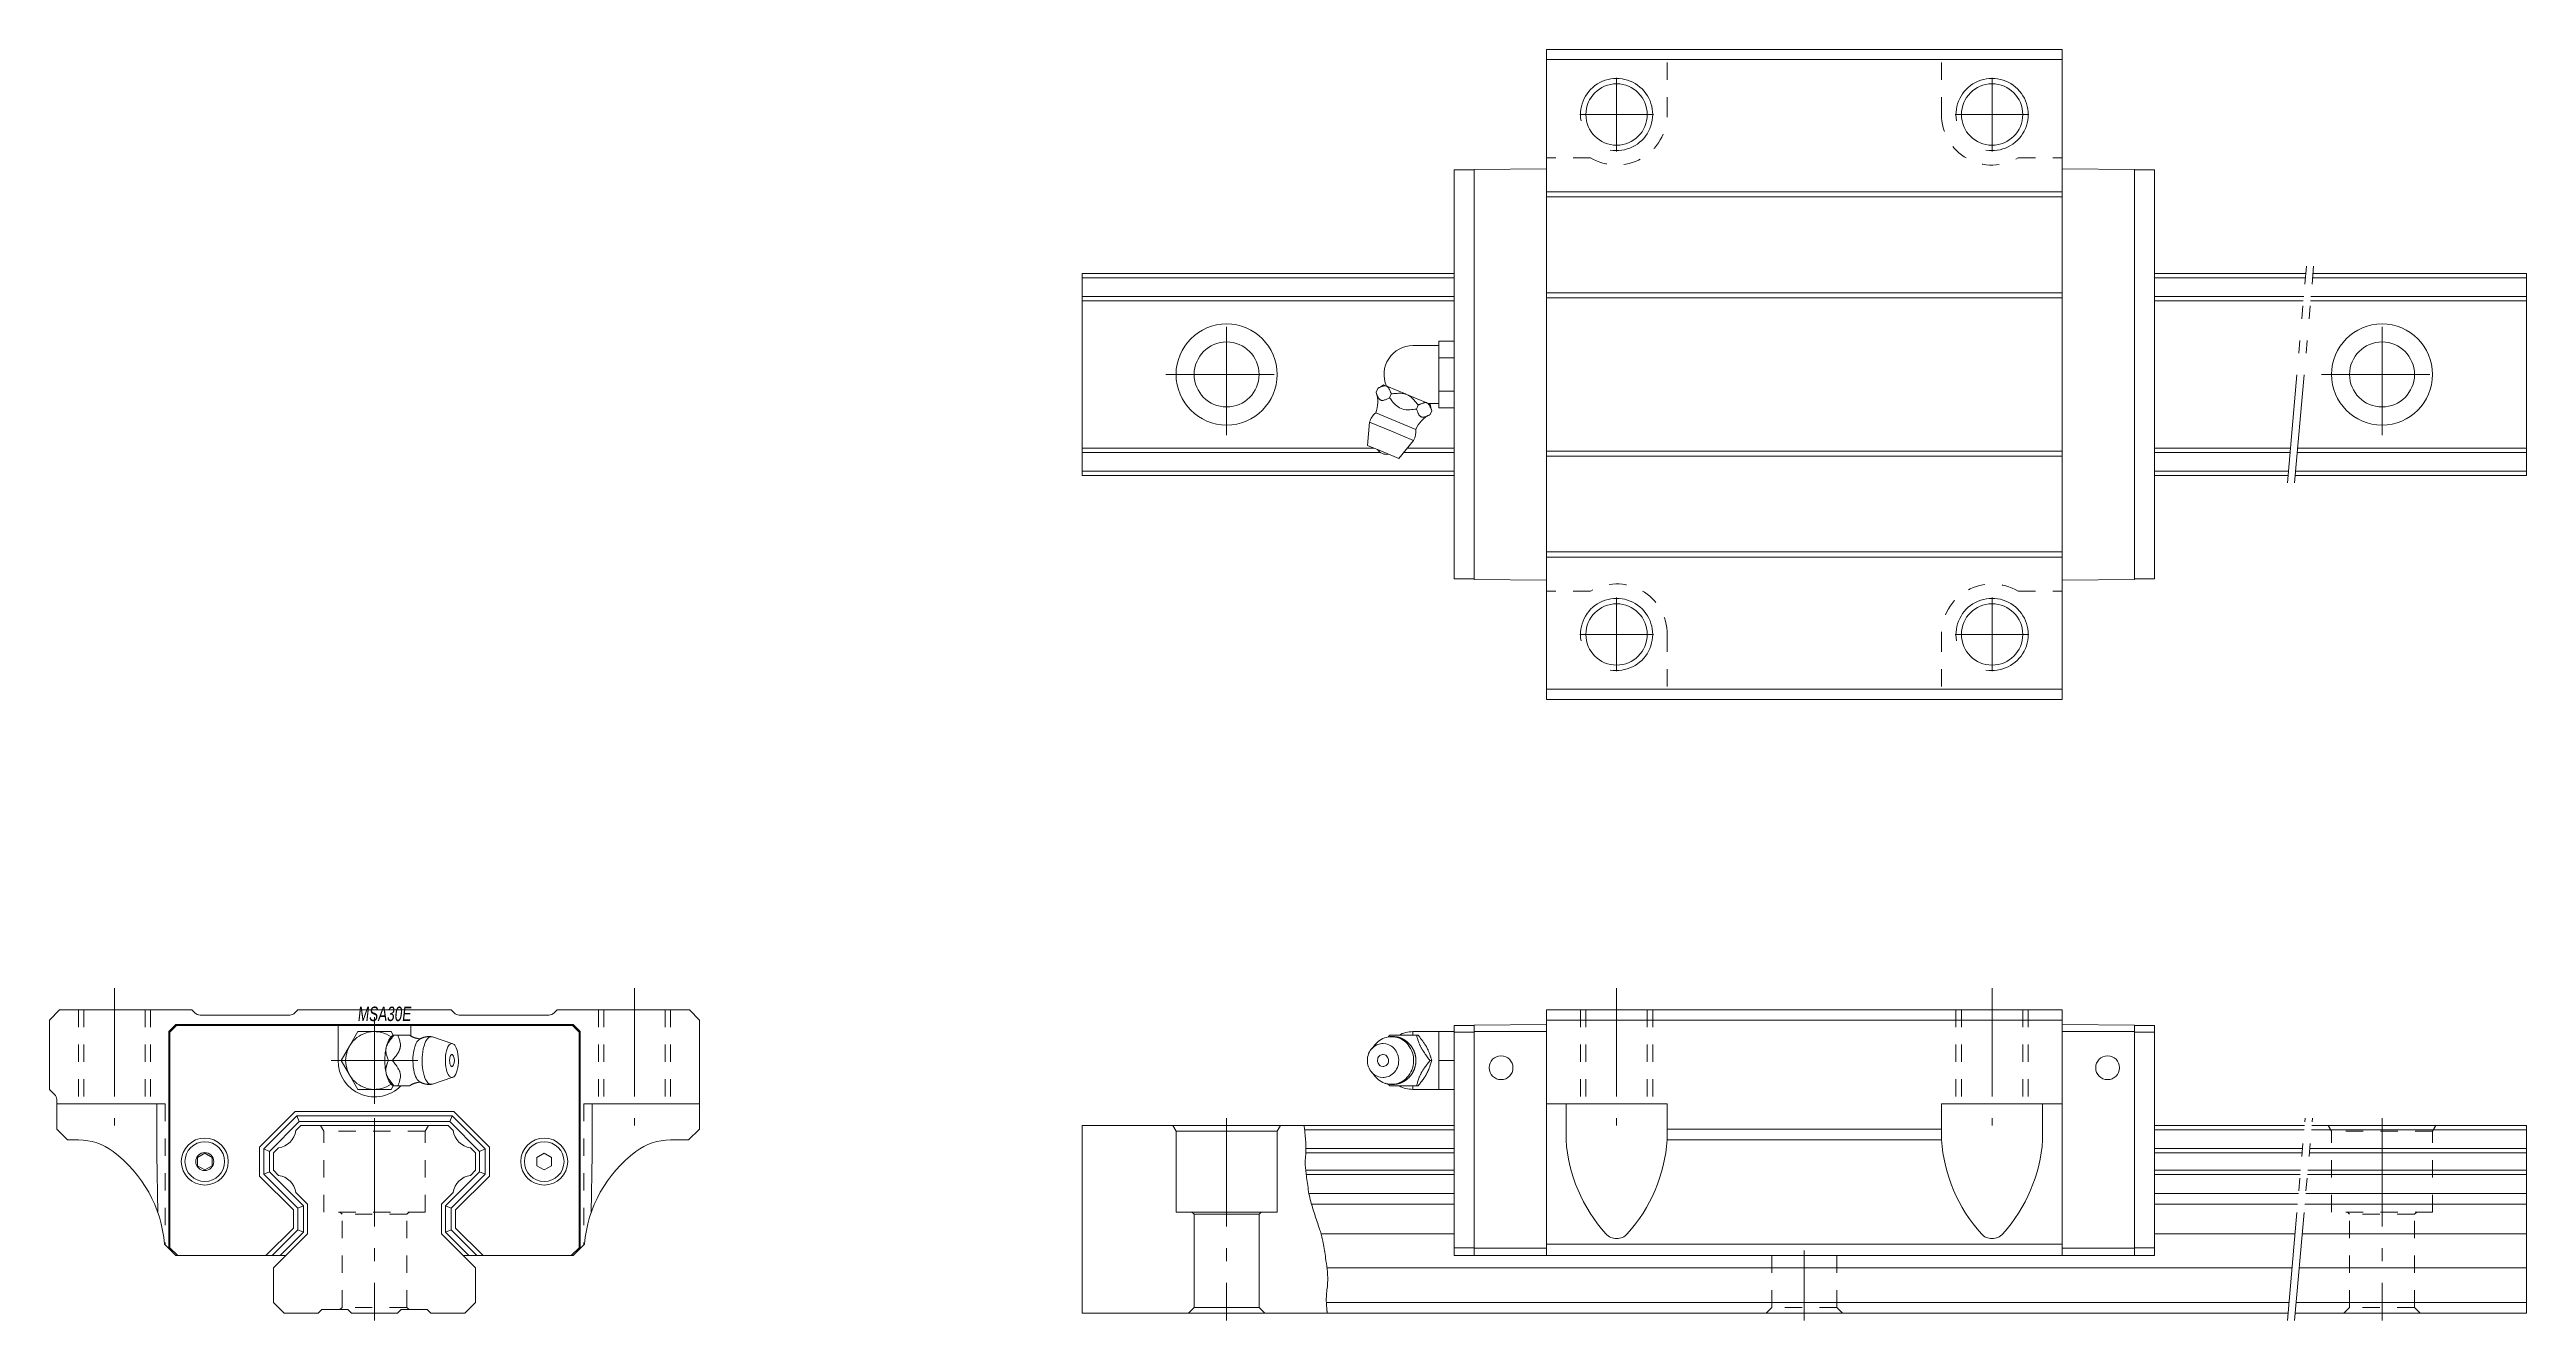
# Model space of a CAD drawing. Header units: inches. Extents: x -45 to 298, y -25 to 151.
import ezdxf

# ---------------------------------------------------------------- set-up
doc = ezdxf.new("R2010")
doc.units = ezdxf.units.IN
for name, pattern in [('CENTER', [22.8, 15, -3, 1.8, -3]), ('DASHED', [4.8, 2.4, -2.4]), ('PHANTOM', [27.6, 15, -3, 1.8, -3, 1.8, -3])]:
    doc.linetypes.add(name, pattern=pattern)
doc.layers.add('Unnamed [1]', color=7, linetype='Continuous', lineweight=0)
doc.styles.add('CK_TEXT_STYLE_0019', font='', dxfattribs={"width": 0.7, "oblique": 6.326495, "height": 2})
doc.styles.get('CK_TEXT_STYLE_0019').set_extended_font_data('TXT')

msp = doc.modelspace()

# ---------------------------------------------------------------- texts
at = {"layer": 'Unnamed [1]', "color": 4, "lineweight": 0, "insert": (-2.38, 18.06), "char_height": 2, "attachment_point": 1, "line_spacing_factor": 1.2, "style": 'CK_TEXT_STYLE_0019'}
msp.add_mtext('MSA30E', dxfattribs=at)

# ---------------------------------------------------------------- linework, layer by layer
at = {"layer": 'Unnamed [1]', "color": 4, "linetype": 'Continuous', "lineweight": 0}
for p, q in [((162.3, 60.6), (162.3, 150.6)), ((233.7, 150.6), (162.3, 150.6)), ((233.7, 149.2), (162.3, 149.2)), ((233.7, 60.6), (233.7, 150.6)), ((152.3, 133.93), (149.5, 133.93)), ((149.5, 77.28), (149.5, 133.93)), ((162.3, 134.1), (152.3, 134.01)), ((152.3, 77.19), (152.3, 134.01)), ((233.7, 134.1), (243.7, 134.01)), ((243.7, 77.19), (243.7, 134.01)), ((243.7, 133.93), (246.5, 133.93)), ((246.5, 77.28), (246.5, 133.93)), ((233.7, 130.88), (162.3, 130.88)), ((233.7, 130.18), (162.3, 130.18)), ((98, 119.6), (98, 91.6)), ((98, 119.6), (149.5, 119.6)), ((98, 119), (149.5, 119)), ((233.7, 116.92), (162.3, 116.92)), ((246.5, 119.6), (267.44, 119.6)), ((246.5, 119), (267.38, 119)), ((268.39, 119), (298, 119)), ((268.44, 119.6), (298, 119.6)), ((298, 119.6), (298, 91.6)), ((98, 116.4), (149.5, 116.4)), ((98, 115.8), (149.5, 115.8)), ((233.7, 116.22), (162.3, 116.22)), ((246.5, 116.4), (267.16, 116.4)), ((246.5, 115.8), (267.1, 115.8)), ((268.11, 115.8), (298, 115.8)), ((268.16, 116.4), (298, 116.4)), ((147.4, 110.22), (149.5, 110.22)), ((147.4, 109.06), (147.4, 110.22)), ((143.8, 109.6), (147.4, 109.6)), ((147.4, 107.91), (147.4, 109.06)), ((147.4, 107.91), (149.5, 107.91)), ((147.4, 105.6), (147.4, 107.91)), ((138.7, 103.13), (138.93, 103.68)), ((140.11, 104), (139.72, 104.17)), ((140.11, 104), (140.19, 103.97)), ((142.88, 102.86), (140.19, 103.97)), ((140.57, 102.36), (140.8, 102.91)), ((147.4, 103.29), (147.4, 105.6)), ((147.4, 103.29), (149.5, 103.29)), ((147.4, 102.14), (147.4, 103.29)), ((138.65, 100.28), (141.42, 99.13)), ((142.88, 102.86), (143.03, 102.8)), ((145.71, 101.68), (143.03, 102.8)), ((144.3, 100.81), (144.53, 101.36)), ((145.71, 101.68), (145.79, 101.65)), ((146.19, 101.49), (145.79, 101.65)), ((147.4, 101.6), (145.92, 101.6)), ((146.17, 100.04), (146.4, 100.59)), ((147.4, 100.98), (147.4, 102.14)), ((147.4, 100.98), (149.5, 100.98)), ((137.49, 95.78), (137.8, 99.01)), ((137.8, 99.01), (140.85, 97.75)), ((140.85, 97.75), (143.9, 96.48)), ((141.42, 99.13), (144.19, 97.98)), ((143.9, 96.48), (141.83, 93.98)), ((98, 95.4), (138.41, 95.4)), ((98, 94.8), (139.3, 94.8)), ((137.49, 95.78), (139.66, 94.88)), ((139.66, 94.88), (141.83, 93.98)), ((142.5, 94.8), (149.5, 94.8)), ((143, 95.4), (149.5, 95.4)), ((233.7, 94.98), (162.3, 94.98)), ((233.7, 94.28), (162.3, 94.28)), ((246.5, 95.4), (265.32, 95.4)), ((246.5, 94.8), (265.27, 94.8)), ((266.27, 94.8), (298, 94.8)), ((266.32, 95.4), (298, 95.4)), ((98, 92.2), (149.5, 92.2)), ((98, 91.6), (149.5, 91.6)), ((246.5, 92.2), (265.04, 92.2)), ((246.5, 91.6), (264.99, 91.6)), ((265.99, 91.6), (298, 91.6)), ((266.04, 92.2), (298, 92.2)), ((233.7, 81.02), (162.3, 81.02)), ((233.7, 80.32), (162.3, 80.32)), ((152.3, 77.28), (149.5, 77.28)), ((162.3, 77.1), (152.3, 77.19)), ((233.7, 77.1), (243.7, 77.19)), ((243.7, 77.28), (246.5, 77.28)), ((233.7, 62), (162.3, 62)), ((233.7, 60.6), (162.3, 60.6)), ((-43.6, 17.6), (-45, 16.2)), ((-43.6, 17.6), (-25.28, 17.6)), ((-25.28, 17.6), (-24.87, 17.19)), ((-10.62, 17.6), (-11.03, 17.19)), ((-10.62, 17.6), (10.62, 17.6)), ((10.62, 17.6), (11.03, 17.19)), ((25.28, 17.6), (24.87, 17.19)), ((25.28, 17.6), (43.6, 17.6)), ((43.6, 17.6), (45, 16.2)), ((162.3, -16.4), (162.3, 17.6)), ((233.7, 17.6), (162.3, 17.6)), ((233.7, -16.4), (233.7, 17.6)), ((-45, 16.2), (-45, 6.6)), ((-28.5, 14.6), (-27.5, 15.6)), ((-28.5, -15.4), (-28.5, 14.6)), ((-28.33, 14.53), (-27.43, 15.43)), ((-28.33, -15.33), (-28.33, 14.53)), ((-27.5, 15.6), (27.5, 15.6)), ((-27.43, 15.43), (27.43, 15.43)), ((-24.16, 16.9), (-11.74, 16.9)), ((-5.05, 10.6), (-5.05, 15.43)), ((-2.31, 14.6), (-3.46, 12.6)), ((0, 14.6), (-2.31, 14.6)), ((2.31, 14.6), (0, 14.6)), ((2.6, 14.1), (2.31, 14.6)), ((2.6, 14.1), (2.69, 14.1)), ((3.24, 14.1), (2.69, 14.1)), ((3.24, 14.1), (4.89, 14.1)), ((5.05, 13.99), (5.05, 15.43)), ((8.01, 13.87), (10.83, 12.93)), ((24.16, 16.9), (11.74, 16.9)), ((27.43, 15.43), (28.33, 14.53)), ((27.5, 15.6), (28.5, 14.6)), ((28.33, -15.33), (28.33, 14.53)), ((28.5, -15.4), (28.5, 14.6)), ((45, 16.2), (45, 1.1)), ((140.57, 14.1), (144.3, 14.1)), ((143.8, 14.6), (147.4, 14.6)), ((143.8, 14.13), (143.8, 14.6)), ((144.3, 14.1), (144.53, 14.1)), ((147.4, 14.6), (149.5, 14.6)), ((147.4, 12.6), (147.4, 14.6)), ((149.5, 15.43), (149.5, -16.4)), ((152.3, 15.43), (149.5, 15.43)), ((152.3, 14.53), (149.5, 14.53)), ((162.3, 15.6), (152.3, 15.51)), ((152.3, 15.51), (152.3, -16.4)), ((162.3, 14.6), (152.3, 14.6)), ((233.7, 16.2), (162.3, 16.2)), ((233.7, 15.6), (243.7, 15.51)), ((233.7, 14.6), (243.7, 14.6)), ((243.7, 15.51), (243.7, -16.4)), ((243.7, 15.43), (246.5, 15.43)), ((243.7, 14.53), (246.5, 14.53)), ((246.5, 15.43), (246.5, -16.4)), ((-3.46, 12.6), (-4.62, 10.6)), ((-4.62, 10.6), (-3.46, 8.6)), ((1.6, 12.28), (1.63, 12.42)), ((2.47, 10.6), (1.92, 10.6)), ((138.05, 12.18), (138.59, 12.82)), ((145.71, 12.42), (145.79, 12.28)), ((146.17, 10.6), (146.4, 10.6)), ((147.4, 10.6), (147.4, 12.6)), ((147.4, 10.6), (149.5, 10.6)), ((147.4, 8.6), (147.4, 10.6)), ((-3.46, 8.6), (-2.31, 6.6)), ((1.63, 8.78), (1.6, 8.92)), ((2.31, 6.6), (2.6, 7.1)), ((2.69, 7.1), (2.6, 7.1)), ((3.24, 7.1), (2.69, 7.1)), ((4.88, 7.1), (3.24, 7.1)), ((10.83, 8.27), (8.01, 7.33)), ((138.59, 8.38), (138.05, 9.02)), ((144.3, 7.1), (140.57, 7.1)), ((143.8, 6.6), (143.8, 7.07)), ((144.3, 7.1), (144.53, 7.1)), ((145.79, 8.92), (145.71, 8.78)), ((147.4, 6.6), (147.4, 8.6)), ((-45, 6.6), (-44.29, 5.89)), ((-44, 5.19), (-44, 1.1)), ((-30.14, 4.6), (-44, 4.6)), ((-30.14, -2.37), (-30.14, 4.6)), ((-15.93, -1.4), (-11, 3.53)), ((-11, 3.53), (11, 3.53)), ((-2.31, 6.6), (0, 6.6)), ((0, 6.6), (2.31, 6.6)), ((15.93, -1.4), (11, 3.53)), ((30.14, 4.6), (45, 4.6)), ((30.14, -2.37), (30.14, 4.6)), ((147.4, 6.6), (143.8, 6.6)), ((147.4, 6.6), (149.5, 6.6)), ((179, 4.6), (162.3, 4.6)), ((165, -0.4), (165, 4.6)), ((179, -0.4), (179, 4.6)), ((217, 4.6), (233.7, 4.6)), ((217, -0.4), (217, 4.6)), ((231, -0.4), (231, 4.6)), ((-42.5, -0.4), (-44, 1.1)), ((-15.33, -1.65), (-10.75, 2.93)), ((-14.53, -1.98), (-10.42, 2.13)), ((-10.91, 0.89), (-10.2, 1.6)), ((-10.42, 2.13), (-10.75, 2.93)), ((-10.75, 2.93), (10.75, 2.93)), ((-10.42, 2.13), (10.42, 2.13)), ((-10.2, 1.6), (10.2, 1.6)), ((10.91, 0.89), (10.2, 1.6)), ((10.42, 2.13), (10.75, 2.93)), ((14.53, -1.98), (10.42, 2.13)), ((15.33, -1.65), (10.75, 2.93)), ((45, 1.1), (43.5, -0.4)), ((98, 1.6), (98, -24.4)), ((110.54, 1.6), (98, 1.6)), ((111, 0.8), (110.54, 1.6)), ((125.46, 1.6), (110.54, 1.6)), ((125, 0.8), (111, 0.8)), ((111, -10.4), (111, 0.8)), ((125, 0.8), (125.46, 1.6)), ((125, -10.4), (125, 0.8)), ((149.5, 1.6), (125.46, 1.6)), ((149.5, 1), (128.8, 1)), ((217, 1.1), (179, 1.1)), ((267.26, 1.6), (246.5, 1.6)), ((267.21, 1), (246.5, 1)), ((298, 1), (268.21, 1)), ((298, 1.6), (268.26, 1.6)), ((298, 1.6), (298, -24.4)), ((-42.5, -0.4), (-41, -0.4)), ((-30.14, -2.37), (-30, -10.48)), ((-24.5, -2.82), (-23.5, -2.25)), ((-24.5, -3.98), (-24.5, -2.82)), ((-22.5, -2.82), (-23.5, -2.25)), ((-22.5, -3.98), (-22.5, -2.82)), ((-15.93, -1.4), (-15.93, -5.4)), ((-14.53, -1.98), (-15.33, -1.65)), ((-15.33, -1.65), (-15.33, -5.15)), ((-14.53, -1.98), (-14.53, -4.82)), ((-14, -2.2), (-13.29, -1.49)), ((-14, -2.2), (-14, -4.6)), ((14, -2.2), (13.29, -1.49)), ((14, -2.2), (14, -4.6)), ((14.53, -1.98), (15.33, -1.65)), ((14.53, -1.98), (14.53, -4.82)), ((15.33, -1.65), (15.33, -5.15)), ((15.93, -1.4), (15.93, -5.4)), ((22.5, -2.82), (23.5, -2.25)), ((22.5, -3.98), (22.5, -2.82)), ((24.5, -2.82), (23.5, -2.25)), ((24.5, -3.98), (24.5, -2.82)), ((30.14, -2.37), (30, -10.48)), ((41, -0.4), (43.5, -0.4)), ((149.5, -2.2), (128.96, -2.2)), ((149.5, -1.6), (128.99, -1.6)), ((217, -0.4), (179, -0.4)), ((266.98, -1.6), (246.5, -1.6)), ((266.93, -2.2), (246.5, -2.2)), ((298, -2.2), (267.93, -2.2)), ((298, -1.6), (267.98, -1.6)), ((-23.5, -4.55), (-24.5, -3.98)), ((-23.5, -4.55), (-22.5, -3.98)), ((-15.93, -5.4), (-11.23, -10.1)), ((-14.53, -4.82), (-15.33, -5.15)), ((-15.33, -5.15), (-10.63, -9.85)), ((-14.53, -4.82), (-9.83, -9.52)), ((-14, -4.6), (-13.29, -5.31)), ((14.53, -4.82), (9.83, -9.52)), ((15.33, -5.15), (10.63, -9.85)), ((15.93, -5.4), (11.23, -10.1)), ((14, -4.6), (13.29, -5.31)), ((14.53, -4.82), (15.33, -5.15)), ((23.5, -4.55), (22.5, -3.98)), ((23.5, -4.55), (24.5, -3.98)), ((149.5, -4.6), (128.96, -4.6)), ((149.5, -5.2), (129.03, -5.2)), ((266.72, -4.6), (246.5, -4.6)), ((266.67, -5.2), (246.5, -5.2)), ((298, -5.2), (267.67, -5.2)), ((298, -4.6), (267.72, -4.6)), ((-11.23, -10.1), (-11.23, -12.6)), ((-10.91, -7.69), (-9.3, -9.3)), ((-10.63, -9.85), (-9.83, -9.52)), ((-10.63, -9.85), (-10.63, -12.85)), ((-9.83, -9.52), (-9.83, -13.18)), ((-9.3, -9.3), (-9.3, -13.4)), ((10.91, -7.69), (9.3, -9.3)), ((9.3, -9.3), (9.3, -13.4)), ((9.83, -9.52), (10.63, -9.85)), ((9.83, -9.52), (9.83, -13.18)), ((10.63, -9.85), (10.63, -12.85)), ((11.23, -10.1), (11.23, -12.6)), ((149.5, -7.8), (129.39, -7.8)), ((149.5, -9.3), (129.75, -9.3)), ((266.44, -7.8), (246.5, -7.8)), ((266.31, -9.3), (246.5, -9.3)), ((298, -9.3), (267.31, -9.3)), ((298, -7.8), (267.44, -7.8)), ((-15.03, -16.4), (-11.23, -12.6)), ((-14.18, -16.4), (-10.63, -12.85)), ((-14, -18.1), (-9.3, -13.4)), ((-13.05, -16.4), (-9.83, -13.18)), ((-9.83, -13.18), (-10.63, -12.85)), ((14, -18.1), (9.3, -13.4)), ((10.63, -12.85), (9.83, -13.18)), ((13.05, -16.4), (9.83, -13.18)), ((14.18, -16.4), (10.63, -12.85)), ((15.03, -16.4), (11.23, -12.6)), ((113.2, -10.4), (111, -10.4)), ((122.5, -10.4), (113.2, -10.4)), ((113.2, -10.4), (113.5, -10.7)), ((122.5, -10.7), (113.5, -10.7)), ((113.5, -23.6), (113.5, -10.7)), ((122.5, -10.7), (122.8, -10.4)), ((125, -10.4), (122.5, -10.4)), ((122.5, -23.6), (122.5, -10.7)), ((149.5, -13.4), (131.07, -13.4)), ((265.95, -13.4), (246.5, -13.4)), ((298, -13.4), (266.95, -13.4)), ((-29.07, -14.83), (-27.5, -16.4)), ((-27.5, -16.4), (-28.5, -15.4)), ((-27.25, -16.4), (-28.33, -15.33)), ((-27.5, -16.4), (-12.3, -16.4)), ((27.5, -16.4), (12.3, -16.4)), ((28.33, -15.33), (27.25, -16.4)), ((29.07, -14.83), (27.5, -16.4)), ((28.5, -15.4), (27.5, -16.4)), ((152.3, -15.33), (149.5, -15.33)), ((152.3, -16.4), (149.5, -16.4)), ((162.3, -15.4), (152.3, -15.4)), ((162.3, -16.4), (152.3, -16.4)), ((233.7, -14.83), (162.3, -14.83)), ((233.7, -16.4), (162.3, -16.4)), ((233.7, -15.4), (243.7, -15.4)), ((233.7, -16.4), (243.7, -16.4)), ((243.7, -15.33), (246.5, -15.33)), ((243.7, -16.4), (246.5, -16.4)), ((-14, -18.1), (-14, -22.9)), ((14, -18.1), (14, -22.9)), ((265.54, -18.1), (131.89, -18.1)), ((298, -18.1), (266.54, -18.1)), ((-14, -22.9), (-12.5, -24.4)), ((-7.8, -24.4), (-7.3, -23.9)), ((-7.3, -23.9), (-3.7, -23.9)), ((-3.2, -24.4), (-3.7, -23.9)), ((3.2, -24.4), (3.7, -23.9)), ((7.3, -23.9), (3.7, -23.9)), ((7.8, -24.4), (7.3, -23.9)), ((14, -22.9), (12.5, -24.4)), ((112.7, -24.4), (113.5, -23.6)), ((122.5, -23.6), (113.5, -23.6)), ((123.3, -24.4), (122.5, -23.6)), ((265.12, -22.9), (131.81, -22.9)), ((298, -22.9), (266.12, -22.9)), ((-7.8, -24.4), (-12.5, -24.4)), ((-3.2, -24.4), (3.2, -24.4)), ((7.8, -24.4), (12.5, -24.4)), ((112.7, -24.4), (98, -24.4)), ((123.3, -24.4), (112.7, -24.4)), ((264.99, -24.4), (123.3, -24.4)), ((298, -24.4), (265.99, -24.4))]:
    msp.add_line(p, q, dxfattribs=at)
at = {"layer": 'Unnamed [1]', "color": 253, "linetype": 'DASHED', "lineweight": 0}
for p, q in [((179, 141.6), (179, 150.5)), ((217, 141.6), (217, 150.5)), ((168.39, 135.6), (162.3, 135.6)), ((227.61, 135.6), (233.7, 135.6)), ((168.39, 75.6), (162.3, 75.6)), ((227.61, 75.6), (233.7, 75.6)), ((179, 69.6), (179, 60.6)), ((217, 69.6), (217, 60.6)), ((-41, 17.6), (-41, 4.6)), ((-40.25, 17.6), (-40.25, 4.6)), ((-31.75, 17.6), (-31.75, 4.6)), ((-31, 17.6), (-31, 4.6)), ((31, 17.6), (31, 4.6)), ((31.75, 17.6), (31.75, 4.6)), ((40.25, 17.6), (40.25, 4.6)), ((41, 17.6), (41, 4.6)), ((167, 17.6), (167, 4.6)), ((167.75, 17.6), (167.75, 4.6)), ((176.25, 17.6), (176.25, 4.6)), ((177, 17.6), (177, 4.6)), ((219, 17.6), (219, 4.6)), ((219.75, 17.6), (219.75, 4.6)), ((228.25, 17.6), (228.25, 4.6)), ((229, 17.6), (229, 4.6)), ((-30.14, 4.6), (-29, 4.6)), ((-29, 4.6), (-29, -14.9)), ((30.14, 4.6), (29, 4.6)), ((29, 4.6), (29, -14.9)), ((-7, 0.8), (-7.46, 1.6)), ((7, 0.8), (-7, 0.8)), ((-7, -10.4), (-7, 0.8)), ((7, 0.8), (7.46, 1.6)), ((7, -10.4), (7, 0.8)), ((271, 0.8), (270.54, 1.6)), ((285, 0.8), (271, 0.8)), ((271, -10.4), (271, 0.8)), ((285, 0.8), (285.46, 1.6)), ((285, -10.4), (285, 0.8)), ((7, -10.4), (-7, -10.4)), ((-4.8, -10.4), (-4.5, -10.7)), ((4.5, -10.7), (-4.5, -10.7)), ((-4.5, -23.6), (-4.5, -10.7)), ((4.5, -10.7), (4.8, -10.4)), ((4.5, -23.6), (4.5, -10.7)), ((285, -10.4), (271, -10.4)), ((273.2, -10.4), (273.5, -10.7)), ((282.5, -10.7), (273.5, -10.7)), ((273.5, -23.6), (273.5, -10.7)), ((282.5, -10.7), (282.8, -10.4)), ((282.5, -23.6), (282.5, -10.7)), ((193.5, -23.6), (193.5, -16.4)), ((202.5, -23.6), (202.5, -16.4)), ((-4.8, -23.9), (-4.5, -23.6)), ((4.5, -23.6), (-4.5, -23.6)), ((4.8, -23.9), (4.5, -23.6)), ((192.7, -24.4), (193.5, -23.6)), ((202.5, -23.6), (193.5, -23.6)), ((203.3, -24.4), (202.5, -23.6)), ((272.7, -24.4), (273.5, -23.6)), ((282.5, -23.6), (273.5, -23.6)), ((283.3, -24.4), (282.5, -23.6))]:
    msp.add_line(p, q, dxfattribs=at)
at = {"layer": 'Unnamed [1]', "color": 253, "linetype": 'CENTER', "lineweight": 0}
for p, q in [((172, 136.5), (172, 146.7)), ((224, 136.5), (224, 146.7)), ((177.1, 141.6), (166.9, 141.6)), ((229.1, 141.6), (218.9, 141.6)), ((118, 97.2), (118, 114)), ((278, 97.2), (278, 114)), ((109.6, 105.6), (126.4, 105.6)), ((269.6, 105.6), (286.4, 105.6)), ((172, 64.5), (172, 74.7)), ((224, 64.5), (224, 74.7)), ((177.1, 69.6), (166.9, 69.6)), ((229.1, 69.6), (218.9, 69.6)), ((-36, 20.6), (-36, 1.6)), ((36, 20.6), (36, 1.6)), ((172, 20.6), (172, 1.6)), ((224, 20.6), (224, 1.6)), ((0, 4.6), (0, 16.6)), ((-6, 10.6), (6, 10.6)), ((0, 2.6), (0, -25.4)), ((0, 2.6), (0, -25.4)), ((118, 2.6), (118, -25.4)), ((278, 2.6), (278, -25.4)), ((198, -15.72), (198, -25.4))]:
    msp.add_line(p, q, dxfattribs=at)
at = {"layer": 'Unnamed [1]', "color": 253, "linetype": 'PHANTOM', "lineweight": 0}
for p, q in [((264.9, 90.6), (267.52, 120.6)), ((265.9, 90.6), (268.53, 120.6)), ((264.9, -25.4), (267.35, 2.6)), ((265.9, -25.4), (268.35, 2.6))]:
    msp.add_line(p, q, dxfattribs=at)
at = {"layer": 'Unnamed [1]', "color": 4, "linetype": 'Continuous', "lineweight": 0, "extrusion": (0, 0, -1)}
for points in [[(-138.7, 103.13), (-138.73, 103.04), (-138.77, 102.95), (-138.8, 102.87), (-138.83, 102.78), (-138.87, 102.69), (-138.9, 102.61), (-138.94, 102.53), (-138.98, 102.45), (-139.02, 102.38), (-139.04, 102.33), (-139.07, 102.29), (-139.1, 102.25), (-139.13, 102.22), (-139.16, 102.18), (-139.19, 102.15), (-139.23, 102.12), (-139.26, 102.09), (-139.3, 102.07), (-139.34, 102.05), (-139.38, 102.04), (-139.42, 102.03), (-139.46, 102.02), (-139.51, 102.01), (-139.55, 102.01), (-139.6, 102.01), (-139.65, 102.01), (-139.69, 102.02), (-139.79, 102.04), (-139.88, 102.07), (-139.98, 102.1), (-140.08, 102.13), (-140.17, 102.17), (-140.27, 102.22), (-140.37, 102.26), (-140.47, 102.31), (-140.57, 102.36)], [(-140.8, 102.91), (-140.77, 103), (-140.73, 103.09), (-140.7, 103.17), (-140.67, 103.26), (-140.63, 103.34), (-140.6, 103.43), (-140.56, 103.51), (-140.52, 103.59), (-140.48, 103.66), (-140.46, 103.7), (-140.43, 103.75), (-140.4, 103.79), (-140.37, 103.82), (-140.34, 103.86), (-140.31, 103.89), (-140.27, 103.92), (-140.24, 103.94), (-140.2, 103.97), (-140.2, 103.97), (-140.2, 103.97), (-140.2, 103.97), (-140.2, 103.97), (-140.19, 103.97), (-140.19, 103.97), (-140.19, 103.97), (-140.19, 103.97), (-140.19, 103.97)], [(-140.57, 102.36), (-140.72, 102.16), (-140.88, 101.97), (-141.04, 101.77), (-141.21, 101.59), (-141.39, 101.41), (-141.57, 101.25), (-141.76, 101.1), (-141.96, 100.98), (-142.18, 100.87), (-142.41, 100.8), (-142.64, 100.75), (-142.87, 100.72), (-143.11, 100.71), (-143.35, 100.72), (-143.58, 100.73), (-143.82, 100.76), (-144.06, 100.78), (-144.3, 100.81)], [(-144.3, 100.81), (-144.33, 100.72), (-144.37, 100.63), (-144.4, 100.55), (-144.43, 100.46), (-144.47, 100.37), (-144.5, 100.29), (-144.54, 100.21), (-144.58, 100.13), (-144.62, 100.06), (-144.64, 100.01), (-144.67, 99.97), (-144.7, 99.93), (-144.73, 99.9), (-144.76, 99.86), (-144.79, 99.83), (-144.83, 99.8), (-144.86, 99.77), (-144.9, 99.75), (-144.94, 99.73), (-144.98, 99.72), (-145.02, 99.71), (-145.06, 99.7), (-145.11, 99.69), (-145.15, 99.69), (-145.2, 99.69), (-145.25, 99.69), (-145.3, 99.7), (-145.39, 99.72), (-145.48, 99.75), (-145.58, 99.78), (-145.68, 99.81), (-145.78, 99.85), (-145.87, 99.9), (-145.97, 99.94), (-146.07, 99.99), (-146.17, 100.04)], [(-146.4, 100.59), (-146.37, 100.66), (-146.35, 100.73), (-146.32, 100.8), (-146.29, 100.87), (-146.27, 100.94), (-146.24, 101.01), (-146.21, 101.08), (-146.18, 101.15), (-146.15, 101.21), (-146.12, 101.27), (-146.09, 101.33), (-146.05, 101.39), (-146.01, 101.45), (-145.97, 101.5), (-145.93, 101.55), (-145.89, 101.59), (-145.84, 101.62), (-145.79, 101.65)], [(-2.45, 14), (-2.46, 14.01), (-2.46, 14.01), (-2.47, 14.01), (-2.47, 14.02), (-2.48, 14.02), (-2.48, 14.02), (-2.49, 14.02), (-2.49, 14.03), (-2.5, 14.03), (-2.5, 14.03), (-2.51, 14.04), (-2.51, 14.04), (-2.52, 14.04), (-2.52, 14.04), (-2.53, 14.05), (-2.53, 14.05), (-2.54, 14.05), (-2.54, 14.06), (-2.54, 14.06), (-2.55, 14.06), (-2.55, 14.06), (-2.56, 14.07), (-2.56, 14.07), (-2.56, 14.07), (-2.57, 14.08), (-2.57, 14.08), (-2.58, 14.08), (-2.58, 14.09), (-2.58, 14.09), (-2.59, 14.09), (-2.59, 14.09), (-2.6, 14.1), (-2.6, 14.1), (-2.6, 14.1), (-2.61, 14.11), (-2.61, 14.11)], [(-2.47, 10.6), (-2.56, 10.71), (-2.65, 10.82), (-2.73, 10.93), (-2.82, 11.04), (-2.91, 11.15), (-2.99, 11.26), (-3.07, 11.37), (-3.15, 11.49), (-3.22, 11.6), (-3.27, 11.67), (-3.31, 11.75), (-3.35, 11.82), (-3.38, 11.89), (-3.42, 11.96), (-3.45, 12.03), (-3.48, 12.11), (-3.51, 12.18), (-3.53, 12.26), (-3.55, 12.33), (-3.56, 12.41), (-3.57, 12.48), (-3.58, 12.56), (-3.59, 12.63), (-3.59, 12.71), (-3.59, 12.78), (-3.59, 12.85), (-3.58, 12.92), (-3.56, 13.06), (-3.53, 13.2), (-3.5, 13.33), (-3.47, 13.46), (-3.43, 13.59), (-3.38, 13.72), (-3.34, 13.85), (-3.29, 13.97), (-3.24, 14.1)], [(-4.88, 14.1), (-4.89, 14.09), (-4.91, 14.08), (-4.92, 14.07), (-4.93, 14.06), (-4.95, 14.05), (-4.96, 14.04), (-4.98, 14.03), (-4.99, 14.02), (-5.01, 14.01), (-5.04, 13.99), (-5.07, 13.98), (-5.1, 13.96), (-5.14, 13.94), (-5.17, 13.92), (-5.2, 13.9), (-5.24, 13.89), (-5.27, 13.87), (-5.31, 13.85), (-5.35, 13.83), (-5.39, 13.82), (-5.43, 13.8), (-5.47, 13.78), (-5.51, 13.77), (-5.56, 13.75), (-5.6, 13.74), (-5.64, 13.73), (-5.69, 13.71), (-5.73, 13.7), (-5.78, 13.69), (-5.83, 13.68), (-5.88, 13.67), (-5.92, 13.66), (-5.97, 13.65), (-6.02, 13.64), (-6.07, 13.63), (-6.12, 13.62), (-6.15, 13.62), (-6.17, 13.62), (-6.2, 13.62), (-6.23, 13.61), (-6.26, 13.61), (-6.29, 13.61), (-6.32, 13.61), (-6.35, 13.61), (-6.37, 13.61)], [(-140.85, 13.9), (-141.39, 13.85), (-141.6, 13.8), (-141.81, 13.73), (-142.02, 13.64), (-142.23, 13.54), (-142.43, 13.42), (-142.63, 13.28), (-142.81, 13.12), (-142.99, 12.95), (-143.15, 12.76), (-143.3, 12.56), (-143.47, 12.28), (-143.61, 11.98), (-143.73, 11.68), (-143.81, 11.37), (-143.86, 11.07), (-143.89, 10.77), (-143.89, 10.49), (-143.87, 10.22), (-143.82, 9.87), (-143.74, 9.56), (-143.64, 9.28), (-143.53, 9.03), (-143.36, 8.74), (-143.19, 8.49), (-143.02, 8.29), (-142.8, 8.06), (-142.59, 7.89), (-142.4, 7.76), (-142.17, 7.63), (-141.91, 7.51), (-141.71, 7.43), (-141.49, 7.37), (-141.27, 7.33), (-141.03, 7.31), (-140.85, 7.3), (-140.85, 7.3), (-140.34, 7.34), (-140.12, 7.39), (-139.86, 7.48), (-139.63, 7.57), (-139.38, 7.71), (-139.19, 7.83), (-138.99, 7.98), (-138.76, 8.19), (-138.59, 8.38)], [(-145.71, 12.42), (-145.66, 12.52), (-145.6, 12.62), (-145.54, 12.72), (-145.47, 12.82), (-145.41, 12.91), (-145.35, 13.01), (-145.28, 13.1), (-145.21, 13.2), (-145.15, 13.29), (-145.08, 13.38), (-145.01, 13.47), (-144.94, 13.56), (-144.87, 13.65), (-144.81, 13.74), (-144.74, 13.83), (-144.67, 13.92), (-144.6, 14.01), (-144.53, 14.1)], [(-3.24, 7.1), (-3.28, 7.21), (-3.32, 7.32), (-3.36, 7.43), (-3.4, 7.54), (-3.44, 7.65), (-3.47, 7.76), (-3.5, 7.87), (-3.53, 7.99), (-3.55, 8.1), (-3.57, 8.17), (-3.58, 8.25), (-3.58, 8.32), (-3.59, 8.39), (-3.59, 8.46), (-3.59, 8.53), (-3.59, 8.61), (-3.58, 8.68), (-3.57, 8.76), (-3.56, 8.83), (-3.54, 8.91), (-3.52, 8.98), (-3.49, 9.06), (-3.46, 9.13), (-3.43, 9.21), (-3.4, 9.28), (-3.36, 9.35), (-3.33, 9.42), (-3.25, 9.56), (-3.16, 9.7), (-3.07, 9.83), (-2.98, 9.96), (-2.88, 10.09), (-2.78, 10.22), (-2.68, 10.35), (-2.57, 10.47), (-2.47, 10.6)], [(-144.21, 10.6), (-144.21, 10.55), (-144.21, 10.5), (-144.21, 10.45), (-144.2, 10.4), (-144.2, 10.35), (-144.2, 10.3), (-144.19, 10.25), (-144.19, 10.2), (-144.18, 10.15), (-144.17, 10.09), (-144.16, 10.04), (-144.15, 9.99), (-144.14, 9.94), (-144.13, 9.88), (-144.12, 9.83), (-144.11, 9.78), (-144.1, 9.73), (-144.08, 9.68), (-144.07, 9.62), (-144.05, 9.57), (-144.03, 9.52), (-144.02, 9.47), (-144, 9.42), (-143.98, 9.37), (-143.96, 9.32), (-143.94, 9.27), (-143.92, 9.22), (-143.89, 9.17), (-143.87, 9.13), (-143.85, 9.08), (-143.82, 9.03), (-143.8, 8.98), (-143.77, 8.94), (-143.74, 8.89), (-143.72, 8.84), (-143.69, 8.8), (-143.66, 8.75), (-143.63, 8.71), (-143.6, 8.66), (-143.57, 8.62), (-143.54, 8.58), (-143.5, 8.53), (-143.47, 8.49), (-143.44, 8.45), (-143.4, 8.41), (-143.37, 8.37), (-143.33, 8.33), (-143.29, 8.29), (-143.26, 8.25), (-143.22, 8.22), (-143.18, 8.18), (-143.14, 8.14), (-143.1, 8.11), (-143.06, 8.07), (-143.02, 8.04), (-142.98, 8), (-142.94, 7.97), (-142.9, 7.94), (-142.85, 7.9), (-142.81, 7.87), (-142.77, 7.84), (-142.72, 7.81), (-142.68, 7.78), (-142.63, 7.76), (-142.59, 7.73), (-142.54, 7.7), (-142.5, 7.68), (-142.45, 7.65), (-142.4, 7.63), (-142.35, 7.6), (-142.31, 7.58), (-142.26, 7.56), (-142.21, 7.54), (-142.16, 7.52), (-142.11, 7.5), (-142.06, 7.48), (-142.01, 7.46), (-141.96, 7.44), (-141.91, 7.43), (-141.86, 7.41), (-141.81, 7.4), (-141.76, 7.39), (-141.71, 7.37), (-141.66, 7.36), (-141.61, 7.35), (-141.56, 7.34), (-141.51, 7.33), (-141.46, 7.32), (-141.4, 7.31), (-141.35, 7.31), (-141.3, 7.3), (-141.25, 7.3), (-141.2, 7.29), (-141.14, 7.29), (-141.09, 7.28), (-141.04, 7.28), (-140.99, 7.28), (-140.94, 7.28), (-140.88, 7.28), (-140.83, 7.28), (-140.78, 7.29), (-140.73, 7.29), (-140.68, 7.3), (-140.63, 7.3), (-140.57, 7.31), (-140.52, 7.31), (-140.47, 7.32), (-140.42, 7.33), (-140.39, 7.33), (-140.36, 7.34), (-140.33, 7.34), (-140.3, 7.35), (-140.27, 7.35), (-140.24, 7.36), (-140.21, 7.37), (-140.18, 7.37), (-140.15, 7.38)], [(-146.4, 10.6), (-146.37, 10.69), (-146.35, 10.78), (-146.32, 10.87), (-146.29, 10.95), (-146.27, 11.04), (-146.24, 11.13), (-146.21, 11.22), (-146.18, 11.32), (-146.15, 11.41), (-146.12, 11.5), (-146.09, 11.59), (-146.05, 11.69), (-146.01, 11.78), (-145.97, 11.88), (-145.93, 11.98), (-145.89, 12.08), (-145.84, 12.18), (-145.79, 12.28)], [(-145.79, 8.92), (-145.82, 8.98), (-145.84, 9.03), (-145.87, 9.09), (-145.9, 9.15), (-145.92, 9.2), (-145.95, 9.26), (-145.97, 9.31), (-145.99, 9.37), (-146.02, 9.42), (-146.07, 9.56), (-146.12, 9.7), (-146.16, 9.83), (-146.21, 9.96), (-146.25, 10.09), (-146.29, 10.22), (-146.32, 10.35), (-146.36, 10.47), (-146.4, 10.6)], [(-7.92, 7.31), (-7.87, 7.3), (-7.83, 7.3), (-7.79, 7.29), (-7.75, 7.29), (-7.71, 7.29), (-7.66, 7.28), (-7.62, 7.28), (-7.58, 7.28), (-7.54, 7.28), (-7.49, 7.28), (-7.44, 7.29), (-7.4, 7.29), (-7.35, 7.29), (-7.31, 7.3), (-7.26, 7.3), (-7.21, 7.31), (-7.17, 7.32), (-7.12, 7.32), (-7.08, 7.33), (-7.04, 7.34), (-6.99, 7.35), (-6.95, 7.36), (-6.91, 7.37), (-6.86, 7.38), (-6.82, 7.4), (-6.78, 7.41), (-6.74, 7.42), (-6.69, 7.44), (-6.65, 7.45), (-6.61, 7.47), (-6.57, 7.49), (-6.53, 7.5), (-6.5, 7.52), (-6.46, 7.54), (-6.42, 7.56), (-6.38, 7.58), (-6.36, 7.59), (-6.34, 7.6), (-6.31, 7.62), (-6.29, 7.63), (-6.27, 7.64), (-6.25, 7.66), (-6.23, 7.67), (-6.21, 7.69), (-6.18, 7.7)], [(-10.72, 9.77), (-10.74, 9.77), (-10.77, 9.78), (-10.79, 9.79), (-10.81, 9.81), (-10.84, 9.83), (-10.86, 9.86), (-10.88, 9.89), (-10.9, 9.92), (-10.92, 9.95)], [(-140.07, 7.4), (-140.06, 7.41), (-140.05, 7.41), (-140.03, 7.42), (-140.02, 7.42), (-140.01, 7.42), (-140, 7.43), (-139.99, 7.43), (-139.98, 7.43), (-139.97, 7.44), (-139.97, 7.44), (-139.97, 7.44), (-139.96, 7.44), (-139.96, 7.44), (-139.96, 7.44), (-139.96, 7.44), (-139.95, 7.45), (-139.95, 7.45), (-139.95, 7.45)], [(-144.53, 7.1), (-144.61, 7.21), (-144.7, 7.32), (-144.78, 7.43), (-144.87, 7.54), (-144.95, 7.65), (-145.04, 7.76), (-145.12, 7.87), (-145.2, 7.99), (-145.29, 8.1), (-145.33, 8.17), (-145.38, 8.25), (-145.43, 8.32), (-145.48, 8.39), (-145.52, 8.46), (-145.57, 8.53), (-145.61, 8.61), (-145.66, 8.68), (-145.7, 8.76), (-145.7, 8.76), (-145.7, 8.76), (-145.7, 8.76), (-145.71, 8.77), (-145.71, 8.77), (-145.71, 8.77), (-145.71, 8.77), (-145.71, 8.78), (-145.71, 8.78)], [(-128.74, 1.6), (-128.76, 1.43), (-128.77, 1.25), (-128.79, 1.07), (-128.81, 0.9), (-128.83, 0.72), (-128.84, 0.55), (-128.86, 0.37), (-128.88, 0.2), (-128.89, 0.02), (-128.91, -0.13), (-128.92, -0.29), (-128.94, -0.44), (-128.95, -0.6), (-128.96, -0.76), (-128.97, -0.91), (-128.98, -1.07), (-128.99, -1.23), (-128.99, -1.38), (-128.99, -1.64), (-128.98, -1.9), (-128.96, -2.16), (-128.95, -2.42), (-128.93, -2.68), (-128.91, -2.94), (-128.9, -3.2), (-128.89, -3.46), (-128.89, -3.72), (-128.9, -3.93), (-128.91, -4.14), (-128.93, -4.35), (-128.95, -4.56), (-128.97, -4.77), (-129, -4.97), (-129.03, -5.18), (-129.05, -5.39), (-129.08, -5.6), (-129.12, -5.88), (-129.15, -6.16), (-129.19, -6.45), (-129.23, -6.73), (-129.27, -7.01), (-129.31, -7.29), (-129.35, -7.57), (-129.4, -7.85), (-129.46, -8.13), (-129.51, -8.39), (-129.58, -8.66), (-129.64, -8.92), (-129.71, -9.18), (-129.79, -9.44), (-129.87, -9.7), (-129.95, -9.96), (-130.03, -10.21), (-130.11, -10.47), (-130.2, -10.72), (-130.28, -10.97), (-130.36, -11.22), (-130.45, -11.47), (-130.53, -11.72), (-130.62, -11.97), (-130.7, -12.22), (-130.78, -12.47), (-130.86, -12.72), (-130.92, -12.91), (-130.98, -13.09), (-131.04, -13.28), (-131.09, -13.47), (-131.14, -13.65), (-131.19, -13.84), (-131.24, -14.03), (-131.29, -14.22), (-131.33, -14.41), (-131.39, -14.66), (-131.43, -14.92), (-131.48, -15.18), (-131.52, -15.44), (-131.56, -15.7), (-131.6, -15.96), (-131.63, -16.23), (-131.67, -16.49), (-131.71, -16.75), (-131.76, -17.13), (-131.81, -17.52), (-131.86, -17.9), (-131.91, -18.29), (-131.95, -18.68), (-131.98, -19.06), (-132, -19.45), (-132, -19.83), (-131.99, -20.22), (-131.97, -20.46), (-131.95, -20.7), (-131.92, -20.94), (-131.9, -21.17), (-131.87, -21.41), (-131.85, -21.65), (-131.82, -21.89), (-131.81, -22.13), (-131.8, -22.37), (-131.8, -22.55), (-131.8, -22.73), (-131.81, -22.9), (-131.82, -23.08), (-131.83, -23.26), (-131.85, -23.43), (-131.86, -23.61), (-131.88, -23.79), (-131.89, -23.97), (-131.9, -24.01), (-131.9, -24.06), (-131.91, -24.11), (-131.91, -24.16), (-131.91, -24.21), (-131.92, -24.26), (-131.92, -24.3), (-131.93, -24.35), (-131.93, -24.4)]]:
    msp.add_lwpolyline(points, dxfattribs=at)
at = {"layer": 'Unnamed [1]', "color": 4, "linetype": 'Continuous', "lineweight": 0}
for points in [[(140.11, 104), (140.08, 104.01), (140.05, 104.02), (140.02, 104.02), (139.98, 104.03), (139.95, 104.03), (139.91, 104.03), (139.88, 104.03), (139.84, 104.02), (139.8, 104.02), (139.71, 104), (139.62, 103.97), (139.52, 103.94), (139.42, 103.9), (139.33, 103.86), (139.23, 103.82), (139.13, 103.77), (139.03, 103.73), (138.93, 103.68)], [(142.88, 102.86), (142.81, 102.88), (142.75, 102.9), (142.69, 102.92), (142.62, 102.93), (142.56, 102.95), (142.49, 102.96), (142.43, 102.97), (142.36, 102.98), (142.3, 102.98), (142.13, 103), (141.97, 103), (141.8, 103), (141.63, 102.99), (141.46, 102.98), (141.3, 102.96), (141.13, 102.95), (140.96, 102.93), (140.8, 102.91)], [(144.53, 101.36), (144.44, 101.47), (144.35, 101.59), (144.26, 101.7), (144.17, 101.81), (144.07, 101.92), (143.98, 102.03), (143.88, 102.13), (143.78, 102.24), (143.68, 102.34), (143.62, 102.4), (143.55, 102.45), (143.49, 102.51), (143.42, 102.56), (143.35, 102.61), (143.28, 102.66), (143.2, 102.7), (143.13, 102.75), (143.05, 102.79), (143.05, 102.79), (143.05, 102.79), (143.04, 102.79), (143.04, 102.79), (143.04, 102.79), (143.03, 102.79), (143.03, 102.79), (143.03, 102.8), (143.03, 102.8)], [(145.71, 101.68), (145.66, 101.7), (145.6, 101.71), (145.54, 101.71), (145.48, 101.71), (145.41, 101.7), (145.35, 101.69), (145.28, 101.67), (145.22, 101.65), (145.15, 101.63), (145.08, 101.6), (145.01, 101.58), (144.94, 101.55), (144.88, 101.52), (144.81, 101.49), (144.74, 101.46), (144.67, 101.43), (144.6, 101.39), (144.53, 101.36)], [(2.69, 14.1), (2.6, 13.99), (2.51, 13.88), (2.43, 13.77), (2.34, 13.66), (2.26, 13.55), (2.17, 13.44), (2.09, 13.33), (2.01, 13.21), (1.94, 13.1), (1.9, 13.03), (1.85, 12.95), (1.81, 12.88), (1.78, 12.81), (1.74, 12.74), (1.71, 12.67), (1.68, 12.59), (1.66, 12.52), (1.63, 12.44), (1.63, 12.44), (1.63, 12.44), (1.63, 12.44), (1.63, 12.43), (1.63, 12.43), (1.63, 12.43), (1.63, 12.43), (1.63, 12.42), (1.63, 12.42)], [(2.46, 14.01), (2.34, 13.91), (2.22, 13.79), (2.11, 13.64), (2, 13.47), (1.91, 13.28), (1.83, 13.08), (1.75, 12.86), (1.68, 12.64), (1.63, 12.42)], [(6.19, 13.51), (6.2, 13.51), (6.2, 13.52), (6.21, 13.52), (6.21, 13.52), (6.21, 13.52), (6.22, 13.53), (6.22, 13.53), (6.23, 13.53), (6.23, 13.54), (6.27, 13.56), (6.31, 13.58), (6.34, 13.61), (6.38, 13.63), (6.42, 13.65), (6.46, 13.66), (6.5, 13.68), (6.54, 13.7), (6.58, 13.72), (6.62, 13.73), (6.66, 13.75), (6.71, 13.76), (6.75, 13.78), (6.79, 13.79), (6.83, 13.81), (6.87, 13.82), (6.91, 13.83), (6.96, 13.84), (7, 13.85), (7.04, 13.86), (7.09, 13.87), (7.13, 13.88), (7.17, 13.88), (7.22, 13.89), (7.26, 13.9), (7.3, 13.9), (7.35, 13.91), (7.39, 13.91), (7.44, 13.92), (7.49, 13.92), (7.54, 13.92), (7.59, 13.92), (7.63, 13.92), (7.68, 13.92), (7.73, 13.91), (7.78, 13.91), (7.79, 13.91), (7.81, 13.91), (7.82, 13.9), (7.84, 13.9), (7.86, 13.9), (7.87, 13.9), (7.89, 13.89), (7.91, 13.89), (7.92, 13.89)], [(7.85, 13.9), (7.65, 13.86), (7.52, 13.78), (7.41, 13.69), (7.3, 13.57), (7.18, 13.4), (7.08, 13.21), (6.97, 12.96), (6.86, 12.64), (6.76, 12.25), (6.68, 11.82), (6.63, 11.41), (6.6, 11.05), (6.59, 10.71), (6.59, 10.6), (6.59, 10.6), (6.61, 9.96), (6.65, 9.61), (6.7, 9.27), (6.78, 8.87), (6.87, 8.51), (6.98, 8.22), (7.08, 7.99), (7.18, 7.8), (7.28, 7.66), (7.4, 7.52), (7.5, 7.43), (7.62, 7.36), (7.74, 7.31), (7.86, 7.3), (7.97, 7.32), (8.01, 7.33)], [(8.01, 13.87), (8, 13.88), (7.98, 13.88), (7.96, 13.89), (7.94, 13.89), (7.92, 13.89), (7.91, 13.9), (7.89, 13.9), (7.87, 13.9), (7.85, 13.9)], [(138.59, 12.82), (138.98, 13.21), (139.18, 13.36), (139.42, 13.52), (139.63, 13.63), (139.86, 13.72), (140.12, 13.8), (140.36, 13.86), (140.57, 13.89), (140.85, 13.9)], [(140.38, 13.86), (140.4, 13.88), (140.42, 13.91), (140.44, 13.94), (140.46, 13.97), (140.48, 13.99), (140.5, 14.02), (140.53, 14.05), (140.55, 14.07), (140.57, 14.1)], [(140.38, 13.87), (140.41, 13.87), (140.44, 13.88), (140.47, 13.88), (140.5, 13.89), (140.53, 13.89), (140.56, 13.89), (140.59, 13.9), (140.62, 13.9), (140.64, 13.9), (140.7, 13.91), (140.75, 13.91), (140.8, 13.91), (140.85, 13.92), (140.9, 13.92), (140.96, 13.92), (141.01, 13.92), (141.06, 13.92), (141.11, 13.91), (141.16, 13.91), (141.22, 13.91), (141.27, 13.9), (141.32, 13.9), (141.37, 13.89), (141.42, 13.88), (141.47, 13.88), (141.52, 13.87), (141.57, 13.86), (141.63, 13.85), (141.68, 13.84), (141.73, 13.82), (141.78, 13.81), (141.83, 13.8), (141.87, 13.78), (141.92, 13.77), (141.97, 13.75), (142.02, 13.74), (142.07, 13.72), (142.12, 13.7), (142.17, 13.68), (142.21, 13.66), (142.26, 13.64), (142.31, 13.62), (142.35, 13.6), (142.4, 13.57), (142.45, 13.55), (142.49, 13.53), (142.54, 13.5), (142.58, 13.48), (142.63, 13.45), (142.67, 13.42), (142.71, 13.39), (142.76, 13.37), (142.8, 13.34), (142.84, 13.31), (142.88, 13.28), (142.92, 13.24), (142.96, 13.21), (143, 13.18), (143.04, 13.15), (143.08, 13.11), (143.12, 13.08), (143.16, 13.04), (143.19, 13.01), (143.23, 12.97), (143.27, 12.94), (143.3, 12.9), (143.34, 12.86), (143.37, 12.82), (143.41, 12.78), (143.44, 12.74), (143.47, 12.7), (143.5, 12.66), (143.54, 12.62), (143.57, 12.58), (143.6, 12.54), (143.63, 12.5), (143.66, 12.45), (143.68, 12.41), (143.71, 12.37), (143.74, 12.32), (143.76, 12.28), (143.79, 12.23), (143.82, 12.18), (143.84, 12.14), (143.86, 12.09), (143.89, 12.04), (143.91, 12), (143.93, 11.95), (143.95, 11.9), (143.97, 11.85), (143.99, 11.8), (144.01, 11.76), (144.02, 11.71), (144.04, 11.66), (144.06, 11.61), (144.07, 11.56), (144.09, 11.51), (144.1, 11.46), (144.11, 11.4), (144.12, 11.35), (144.14, 11.3), (144.15, 11.25), (144.16, 11.2), (144.17, 11.15), (144.17, 11.09), (144.18, 11.04), (144.19, 10.99), (144.19, 10.94), (144.2, 10.9), (144.2, 10.86), (144.2, 10.82), (144.2, 10.79), (144.21, 10.75), (144.21, 10.71), (144.21, 10.68), (144.21, 10.64), (144.21, 10.6)], [(144.3, 14.1), (144.33, 13.99), (144.36, 13.88), (144.4, 13.77), (144.43, 13.66), (144.46, 13.55), (144.5, 13.44), (144.54, 13.33), (144.58, 13.21), (144.62, 13.1), (144.64, 13.03), (144.67, 12.95), (144.7, 12.88), (144.73, 12.81), (144.76, 12.74), (144.79, 12.67), (144.83, 12.59), (144.86, 12.52), (144.9, 12.44), (144.94, 12.37), (144.98, 12.29), (145.02, 12.22), (145.06, 12.14), (145.11, 12.07), (145.15, 11.99), (145.2, 11.92), (145.25, 11.85), (145.29, 11.78), (145.39, 11.64), (145.48, 11.5), (145.58, 11.37), (145.68, 11.24), (145.77, 11.11), (145.87, 10.98), (145.97, 10.85), (146.07, 10.73), (146.17, 10.6)], [(1.6, 12.28), (1.56, 12.07), (1.52, 11.87), (1.5, 11.67), (1.47, 11.48), (1.46, 11.29), (1.45, 11.11), (1.44, 10.93), (1.43, 10.76), (1.43, 10.6), (1.43, 10.6), (1.43, 10.44), (1.44, 10.27), (1.45, 10.09), (1.46, 9.91), (1.47, 9.72), (1.5, 9.53), (1.52, 9.33), (1.56, 9.13), (1.6, 8.92)], [(1.6, 12.28), (1.59, 12.22), (1.58, 12.17), (1.58, 12.11), (1.57, 12.05), (1.57, 12), (1.57, 11.94), (1.57, 11.89), (1.58, 11.83), (1.58, 11.78), (1.6, 11.64), (1.63, 11.5), (1.66, 11.37), (1.7, 11.24), (1.74, 11.11), (1.78, 10.98), (1.83, 10.85), (1.87, 10.73), (1.92, 10.6)], [(1.92, 10.6), (1.89, 10.51), (1.85, 10.42), (1.82, 10.33), (1.79, 10.25), (1.76, 10.16), (1.73, 10.07), (1.7, 9.98), (1.68, 9.88), (1.65, 9.79), (1.63, 9.7), (1.61, 9.61), (1.59, 9.51), (1.58, 9.42), (1.57, 9.32), (1.57, 9.22), (1.57, 9.12), (1.58, 9.02), (1.6, 8.92)], [(6.2, 13.51), (5.99, 13.33), (5.88, 13.18), (5.78, 13.01), (5.68, 12.78), (5.57, 12.49), (5.48, 12.13), (5.4, 11.73), (5.36, 11.35), (5.33, 11.01), (5.32, 10.7), (5.32, 10.6), (5.32, 10.6), (5.34, 10.06), (5.37, 9.71), (5.43, 9.3), (5.51, 8.95), (5.59, 8.66), (5.7, 8.37), (5.8, 8.16), (5.91, 7.97), (6.03, 7.83), (6.15, 7.72), (6.19, 7.69)], [(11.62, 10.6), (11.59, 11.17), (11.55, 11.46), (11.48, 11.84), (11.41, 12.11), (11.32, 12.34), (11.22, 12.55), (11.11, 12.71), (11.03, 12.8), (10.95, 12.87), (10.87, 12.92), (10.76, 12.95), (10.65, 12.94), (10.56, 12.91), (10.47, 12.86), (10.36, 12.76), (10.27, 12.64), (10.17, 12.47), (10.07, 12.23), (9.97, 11.92), (9.9, 11.58), (9.85, 11.25), (9.83, 10.96), (9.82, 10.68), (9.82, 10.6), (9.82, 10.6), (9.84, 10.03), (9.88, 9.74), (9.95, 9.36), (10.03, 9.09), (10.11, 8.86), (10.21, 8.65), (10.32, 8.49), (10.4, 8.4), (10.49, 8.33), (10.57, 8.28), (10.68, 8.25), (10.78, 8.26), (10.88, 8.29), (10.97, 8.34), (11.07, 8.44), (11.16, 8.56), (11.26, 8.73), (11.37, 8.97), (11.46, 9.28), (11.53, 9.62), (11.58, 9.95), (11.61, 10.24), (11.62, 10.52), (11.62, 10.6)], [(10.92, 11.25), (10.81, 11.39), (10.76, 11.42), (10.71, 11.43), (10.65, 11.41), (10.6, 11.37), (10.54, 11.29), (10.49, 11.17), (10.43, 10.98), (10.41, 10.81), (10.4, 10.65), (10.4, 10.6), (10.4, 10.6), (10.4, 10.5), (10.41, 10.4), (10.42, 10.28), (10.45, 10.16), (10.48, 10.04), (10.53, 9.94), (10.58, 9.85), (10.65, 9.79), (10.72, 9.77)], [(139.66, 8.25), (139.27, 8.29), (139.07, 8.34), (138.87, 8.41), (138.67, 8.51), (138.48, 8.63), (138.3, 8.77), (138.13, 8.93), (137.98, 9.11), (137.84, 9.31), (137.73, 9.52), (137.64, 9.73), (137.57, 9.95), (137.51, 10.24), (137.49, 10.52), (137.5, 10.79), (137.53, 11.04), (137.58, 11.27), (137.67, 11.55), (137.78, 11.78), (137.9, 11.98), (138.07, 12.2), (138.23, 12.37), (138.38, 12.5), (138.56, 12.63), (138.78, 12.75), (138.95, 12.82), (139.13, 12.88), (139.31, 12.92), (139.51, 12.94), (139.66, 12.95), (139.66, 12.95), (140.05, 12.91), (140.25, 12.86), (140.45, 12.79), (140.65, 12.69), (140.84, 12.57), (141.02, 12.43), (141.19, 12.27), (141.34, 12.09), (141.47, 11.89), (141.59, 11.68), (141.68, 11.47), (141.75, 11.25), (141.8, 10.96), (141.83, 10.68), (141.82, 10.41), (141.79, 10.16), (141.74, 9.93), (141.65, 9.65), (141.54, 9.42), (141.42, 9.22), (141.25, 9), (141.09, 8.83), (140.94, 8.7), (140.76, 8.57), (140.54, 8.45), (140.37, 8.38), (140.19, 8.32), (140.01, 8.28), (139.81, 8.26), (139.66, 8.25)], [(139.66, 9.77), (139.41, 9.82), (139.28, 9.88), (139.16, 9.97), (139.06, 10.08), (138.98, 10.21), (138.93, 10.34), (138.9, 10.48), (138.89, 10.66), (138.92, 10.82), (138.96, 10.95), (139.04, 11.09), (139.12, 11.19), (139.22, 11.28), (139.33, 11.35), (139.44, 11.4), (139.57, 11.42), (139.66, 11.43), (139.66, 11.43), (139.91, 11.38), (140.04, 11.32), (140.15, 11.23), (140.25, 11.12), (140.33, 10.99), (140.39, 10.86), (140.42, 10.72), (140.42, 10.54), (140.4, 10.38), (140.35, 10.25), (140.28, 10.11), (140.2, 10.01), (140.1, 9.92), (139.99, 9.85), (139.87, 9.8), (139.75, 9.78), (139.66, 9.77)], [(146.17, 10.6), (146.08, 10.49), (146, 10.38), (145.91, 10.27), (145.83, 10.16), (145.74, 10.05), (145.66, 9.94), (145.58, 9.83), (145.49, 9.71), (145.41, 9.6), (145.36, 9.53), (145.32, 9.45), (145.27, 9.38), (145.22, 9.31), (145.17, 9.24), (145.13, 9.17), (145.08, 9.09), (145.04, 9.02), (145, 8.94), (144.96, 8.87), (144.92, 8.79), (144.88, 8.72), (144.84, 8.64), (144.81, 8.57), (144.77, 8.49), (144.74, 8.42), (144.71, 8.35), (144.68, 8.28), (144.63, 8.14), (144.58, 8), (144.53, 7.87), (144.49, 7.74), (144.45, 7.61), (144.41, 7.48), (144.37, 7.35), (144.34, 7.23), (144.3, 7.1)], [(1.63, 8.78), (1.66, 8.68), (1.69, 8.58), (1.73, 8.48), (1.78, 8.38), (1.83, 8.29), (1.88, 8.19), (1.94, 8.1), (2, 8), (2.07, 7.91), (2.13, 7.82), (2.2, 7.73), (2.27, 7.64), (2.34, 7.55), (2.41, 7.46), (2.48, 7.37), (2.55, 7.28), (2.62, 7.19), (2.69, 7.1)], [(1.63, 8.78), (1.68, 8.56), (1.75, 8.34), (1.83, 8.12), (1.91, 7.92), (2, 7.73), (2.11, 7.56), (2.22, 7.41), (2.34, 7.29), (2.46, 7.19)], [(2.61, 7.1), (2.6, 7.1), (2.6, 7.1), (2.6, 7.11), (2.59, 7.11), (2.59, 7.11), (2.58, 7.11), (2.58, 7.12), (2.58, 7.12), (2.57, 7.12), (2.57, 7.12), (2.57, 7.13), (2.56, 7.13), (2.56, 7.13), (2.55, 7.14), (2.55, 7.14), (2.54, 7.14), (2.54, 7.14), (2.54, 7.15), (2.53, 7.15), (2.53, 7.15), (2.52, 7.16), (2.52, 7.16), (2.51, 7.16), (2.51, 7.16), (2.5, 7.17), (2.5, 7.17), (2.49, 7.17), (2.49, 7.17), (2.48, 7.18), (2.48, 7.18), (2.47, 7.18), (2.47, 7.19), (2.46, 7.19), (2.46, 7.19), (2.45, 7.19), (2.45, 7.2)], [(6.36, 7.59), (6.35, 7.59), (6.34, 7.59), (6.33, 7.59), (6.32, 7.59), (6.31, 7.59), (6.3, 7.59), (6.29, 7.59), (6.28, 7.59), (6.27, 7.59), (6.22, 7.59), (6.17, 7.58), (6.12, 7.58), (6.07, 7.57), (6.03, 7.56), (5.98, 7.56), (5.93, 7.55), (5.88, 7.54), (5.84, 7.53), (5.79, 7.52), (5.75, 7.5), (5.71, 7.49), (5.66, 7.48), (5.62, 7.47), (5.58, 7.45), (5.54, 7.44), (5.5, 7.42), (5.45, 7.41), (5.42, 7.39), (5.38, 7.38), (5.34, 7.36), (5.31, 7.35), (5.27, 7.33), (5.24, 7.31), (5.2, 7.3), (5.17, 7.28), (5.13, 7.26), (5.1, 7.24), (5.07, 7.23), (5.04, 7.21), (5.01, 7.19), (4.99, 7.17), (4.96, 7.16), (4.93, 7.14), (4.91, 7.12), (4.89, 7.1), (4.88, 7.1), (4.88, 7.1), (4.88, 7.1), (4.88, 7.1), (4.88, 7.1), (4.88, 7.1), (4.88, 7.1), (4.87, 7.09), (4.87, 7.09)], [(140.57, 7.1), (140.55, 7.13), (140.53, 7.15), (140.51, 7.18), (140.49, 7.21), (140.47, 7.23), (140.44, 7.26), (140.42, 7.28), (140.4, 7.31), (140.38, 7.34)]]:
    msp.add_lwpolyline(points, dxfattribs=at)
for centre, radius in [((172, 141.6), 4.25), ((224, 141.6), 4.25), ((118, 105.6), 7), ((118, 105.6), 4.5), ((278, 105.6), 7), ((278, 105.6), 4.5), ((172, 69.6), 4.25), ((224, 69.6), 4.25), ((156, 9.6), 1.65), ((240, 9.6), 1.65), ((-23.5, -3.4), 3.25), ((-23.5, -3.4), 2.75), ((-23.5, -3.4), 1.25), ((23.5, -3.4), 3.25), ((23.5, -3.4), 2.75)]:
    msp.add_circle(centre, radius, dxfattribs=at)
at = {"layer": 'Unnamed [1]', "color": 253, "linetype": 'Continuous', "lineweight": 0}
for centre in [(172, 141.6), (224, 141.6), (172, 69.6), (224, 69.6)]:
    msp.add_arc(centre, 5, 260, 190, dxfattribs=at)
at = {"layer": 'Unnamed [1]', "color": 253, "linetype": 'DASHED', "lineweight": 0}
for centre, start, end in [((172, 141.6), 238.9973, 0), ((224, 141.6), 180, 301.0027), ((172, 69.6), 0, 121.0027), ((224, 69.6), 58.9973, 180)]:
    msp.add_arc(centre, 7, start, end, dxfattribs=at)
at = {"layer": 'Unnamed [1]', "color": 4, "linetype": 'Continuous', "lineweight": 0}
for centre, radius, start, end in [((143.8, 105.6), 4, 90, 203.6618), ((134.97, 101.77), 3.97, 337.9078, 19.9684), ((137.25, 107.28), 3.97, 295.0155, 308.3929), ((140.15, 98.35), 2.44, 127.9465, 164.4336), ((147.85, 96.44), 3.97, 115.0145, 157.0922), ((150.13, 101.95), 3.97, 186.6071, 199.97), ((141.77, 97.68), 2.44, 330.5664, 7.0535), ((140.14, 96.04), 1.5, 213.9427, 281.0573), ((-24.16, 17.9), 1, 225, 270), ((-11.74, 17.9), 1, 270, 315), ((11.74, 17.9), 1, 225, 270), ((24.16, 17.9), 1, 270, 315), ((0, 10.6), 4, 54.9474, 305.0526), ((143.8, 10.6), 4, 90, 118.89), ((0, 10.6), 5.05, 180, 316.1264), ((9.56, 10.6), 1.5, 334.4214, 25.5786), ((143.8, 10.6), 4, 241.7091, 270), ((-45, 5.19), 1, 0, 45), ((-13.68, 1.28), 2.8, 277.9029, 352.0971), ((13.68, 1.28), 2.8, 187.9029, 262.0971), ((-41, -8.4), 8, 53.1301, 90), ((-47, -16.4), 18, 4.9989, 53.1301), ((47, -16.4), 18, 126.8699, 175.0011), ((41, -8.4), 8, 90, 126.8699), ((186.58, 1.08), 21.63, 183.919, 222.0366), ((157.42, 1.08), 21.63, 317.9634, 356.081), ((238.58, 1.08), 21.63, 183.919, 222.0366), ((209.42, 1.08), 21.63, 317.9634, 356.081), ((-13.68, -8.08), 2.8, 7.9029, 82.0971), ((13.68, -8.08), 2.8, 97.9029, 172.0971), ((172, -12.07), 2, 222.0366, 317.9634), ((224, -12.07), 2, 222.0366, 317.9634)]:
    msp.add_arc(centre, radius, start, end, dxfattribs=at)

msp.set_redraw_order([(e.dxf.handle, doc.entitydb.next_handle()) for e in msp.query("TEXT MTEXT ATTDEF DIMENSION ARC_DIMENSION")])  # texts and dimensions are drawn at this point

doc.saveas('drawing.dxf')
